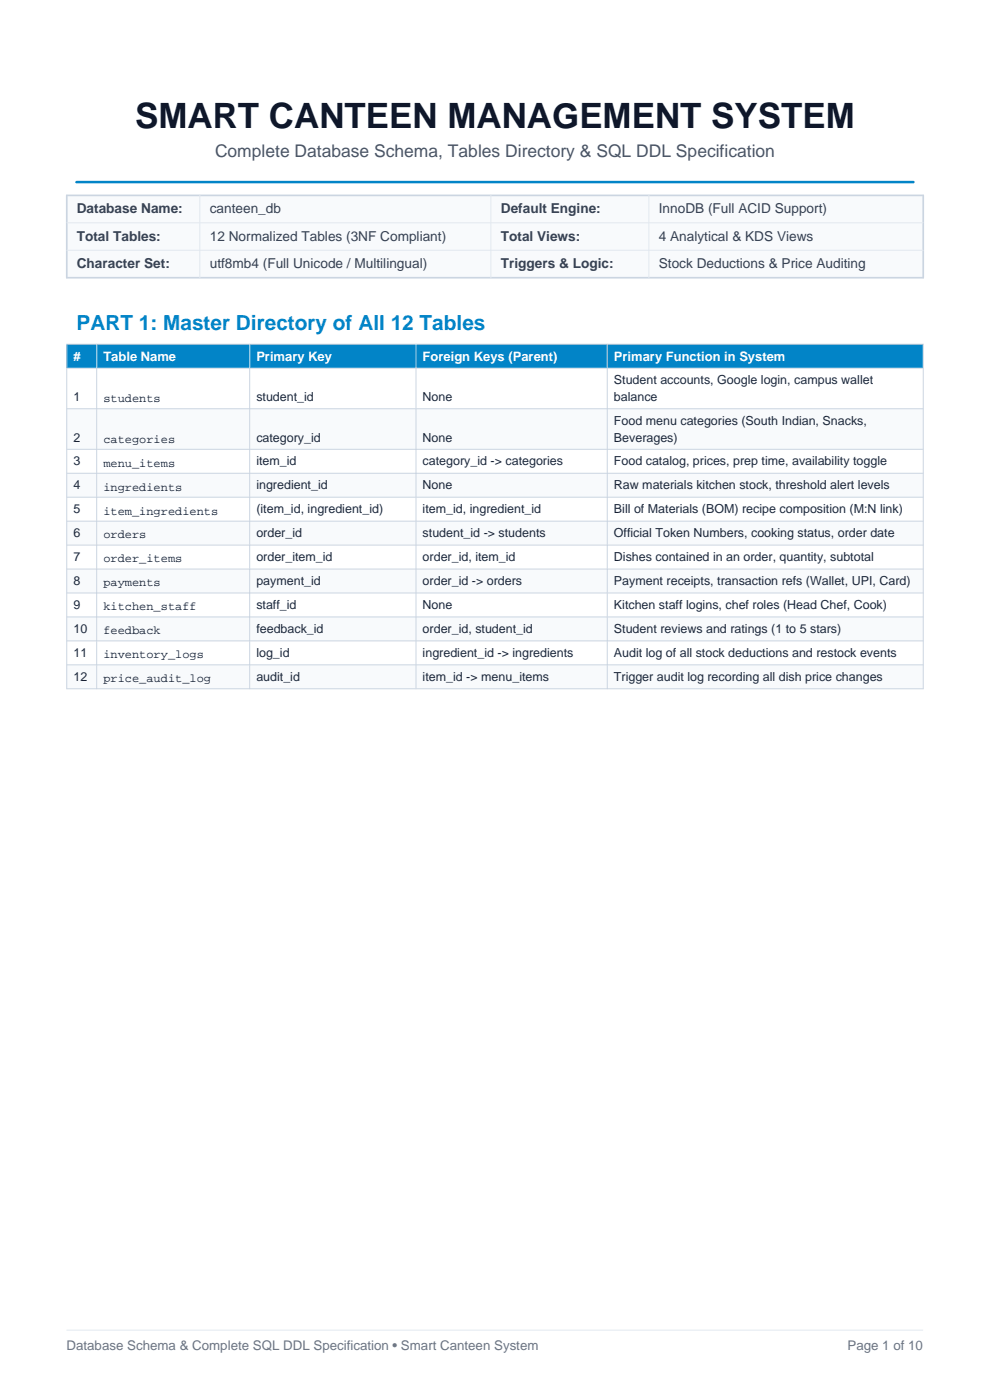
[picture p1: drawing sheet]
<svg xmlns="http://www.w3.org/2000/svg" width="210mm" height="297mm" viewBox="0 0 210 297" stroke-linecap="round" stroke-linejoin="round" font-family="sans-serif">
<defs><g id="words">
<text font-size="7.4" fill="#0f172a" x="28.7" y="27.2">SMART CANTEEN MANAGEMENT SYSTEM</text>
<text font-size="4.4" fill="#0284c7" x="16.2" y="70">PART 1: Master Directory of All 12 Tables</text>
<text font-size="3.7" fill="#475569" x="45.6" y="33.3">Complete Database Schema, Tables Directory &amp; SQL DDL Specification</text>
<g font-size="2.9" fill="#334155">
<text x="16.3" y="45.2">Database Name:</text>
<text x="44.5" y="45.2">canteen_db</text>
<text x="106.2" y="45.2">Default Engine:</text>
<text x="139.7" y="45.2">InnoDB (Full ACID Support)</text>
<text x="16.3" y="51">Total Tables:</text>
<text x="44.5" y="51">12 Normalized Tables (3NF Compliant)</text>
<text x="106.2" y="51">Total Views:</text>
<text x="139.7" y="51">4 Analytical &amp; KDS Views</text>
<text x="16.3" y="56.9">Character Set:</text>
<text x="44.5" y="56.9">utf8mb4 (Full Unicode / Multilingual)</text>
<text x="106.2" y="56.9">Triggers &amp; Logic:</text>
<text x="139.7" y="56.9">Stock Deductions &amp; Price Auditing</text>
</g>
<g font-size="2.8" fill="#fff">
<text x="15.6" y="76.6">#</text>
<text x="21.9" y="76.6">Table Name</text>
<text x="54.4" y="76.6">Primary Key</text>
<text x="89.7" y="76.6">Foreign Keys (Parent)</text>
<text x="130.2" y="76.6">Primary Function in System</text>
</g>
<g font-size="2.8" fill="#64748b">
<text x="14.1" y="286.4">Database Schema &amp; Complete SQL DDL Specification • Smart Canteen System</text>
<text x="179.8" y="286.4">Page 1 of 10</text>
</g>
<g font-size="2.6" fill="#1e293b">
<text x="130.2" y="81.5">Student accounts, Google login, campus wallet</text>
<text x="15.6" y="85.1">1</text>
<text x="54.4" y="85.1">student_id</text>
<text x="89.7" y="85.1">None</text>
<text x="130.2" y="85.1">balance</text>
<text x="15.6" y="93.7">2</text>
<text x="54.4" y="93.7">category_id</text>
<text x="89.7" y="93.7">None</text>
<text x="130.2" y="90.1">Food menu categories (South Indian, Snacks,</text>
<text x="130.2" y="93.7">Beverages)</text>
<text x="15.6" y="98.7">3</text>
<text x="54.4" y="98.7">item_id</text>
<text x="89.7" y="98.7">category_id -&gt; categories</text>
<text x="130.2" y="98.7">Food catalog, prices, prep time, availability toggle</text>
<text x="15.6" y="103.8">4</text>
<text x="54.4" y="103.8">ingredient_id</text>
<text x="89.7" y="103.8">None</text>
<text x="130.2" y="103.8">Raw materials kitchen stock, threshold alert levels</text>
<text x="15.6" y="108.9">5</text>
<text x="15.6" y="114">6</text>
<text x="54.4" y="108.9">(item_id, ingredient_id)</text>
<text x="54.4" y="114">order_id</text>
<text x="89.7" y="108.9">item_id, ingredient_id</text>
<text x="89.7" y="114">student_id -&gt; students</text>
<text x="130.2" y="108.9">Bill of Materials (BOM) recipe composition (M:N link)</text>
<text x="130.2" y="114">Official Token Numbers, cooking status, order date</text>
<text x="15.6" y="119.1">7</text>
<text x="54.4" y="119.1">order_item_id</text>
<text x="89.7" y="119.1">order_id, item_id</text>
<text x="130.2" y="119.1">Dishes contained in an order, quantity, subtotal</text>
<text x="15.6" y="124.1">8</text>
<text x="54.4" y="124.1">payment_id</text>
<text x="89.7" y="124.1">order_id -&gt; orders</text>
<text x="130.2" y="124.1">Payment receipts, transaction refs (Wallet, UPI, Card)</text>
<text x="15.6" y="129.2">9</text>
<text x="54.4" y="129.2">staff_id</text>
<text x="89.7" y="129.2">None</text>
<text x="130.2" y="129.2">Kitchen staff logins, chef roles (Head Chef, Cook)</text>
<text x="15.6" y="134.3">10</text>
<text x="54.4" y="134.3">feedback_id</text>
<text x="89.7" y="134.3">order_id, student_id</text>
<text x="130.2" y="134.3">Student reviews and ratings (1 to 5 stars)</text>
<text x="15.6" y="139.4">11</text>
<text x="54.4" y="139.4">log_id</text>
<text x="89.7" y="139.4">ingredient_id -&gt; ingredients</text>
<text x="130.2" y="139.4">Audit log of all stock deductions and restock events</text>
<text x="15.6" y="144.5">12</text>
<text x="54.4" y="144.5">audit_id</text>
<text x="89.7" y="144.5">item_id -&gt; menu_items</text>
<text x="130.2" y="144.5">Trigger audit log recording all dish price changes</text>
</g>
<g font-size="2.5" fill="#0f172a">
<text x="21.9" y="85.3">students</text>
<text x="21.9" y="93.9">categories</text>
<text x="21.9" y="99">menu_items</text>
<text x="21.9" y="104.1">ingredients</text>
<text x="21.9" y="109.1">item_ingredients</text>
<text x="21.9" y="114.2">orders</text>
<text x="21.9" y="119.3">order_items</text>
<text x="21.9" y="124.4">payments</text>
<text x="21.9" y="129.5">kitchen_staff</text>
<text x="21.9" y="134.5">feedback</text>
<text x="21.9" y="139.6">inventory_logs</text>
<text x="21.9" y="144.7">price_audit_log</text>
</g>
</g></defs>
<path d="M16.2 38.6h177.6" fill="none" stroke="#0284c7" stroke-width=".53"/>
<path d="M14.2 41.5h181.6v17.4h-181.6z" fill-rule="evenodd" fill="#f8fafc"/>
<path d="M14.2 41.5h181.6v17.4h-181.6z" fill="none" stroke="#cbd5e1" stroke-width=".35"/>
<path d="M14.2 47.3h181.6M14.2 53.1h181.6M42.4 41.5v17.4M104.1 41.5v17.4M137.6 41.5v17.4" fill="none" stroke="#e2e8f0" stroke-width=".21"/>
<path d="M14.2 73h181.6v5.1h-181.6z" fill-rule="evenodd" fill="#0284c7"/>
<path d="M14.2 78.1h181.6v8.6h-181.6z" fill-rule="evenodd" fill="#fff"/>
<path d="M14.2 86.7h181.6v8.6h-181.6z" fill-rule="evenodd" fill="#f8fafc"/>
<path d="M14.2 95.3h181.6v5.1h-181.6z" fill-rule="evenodd" fill="#fff"/>
<path d="M14.2 100.4h181.6v5.1h-181.6z" fill-rule="evenodd" fill="#f8fafc"/>
<path d="M14.2 105.5h181.6v5.1h-181.6z" fill-rule="evenodd" fill="#fff"/>
<path d="M14.2 110.6h181.6v5h-181.6z" fill-rule="evenodd" fill="#f8fafc"/>
<path d="M14.2 115.6h181.6v5.1h-181.6z" fill-rule="evenodd" fill="#fff"/>
<path d="M14.2 120.7h181.6v5.1h-181.6z" fill-rule="evenodd" fill="#f8fafc"/>
<path d="M14.2 125.8h181.6v5.1h-181.6z" fill-rule="evenodd" fill="#fff"/>
<path d="M14.2 130.9h181.6v5.1h-181.6z" fill-rule="evenodd" fill="#f8fafc"/>
<path d="M14.2 136h181.6v5h-181.6z" fill-rule="evenodd" fill="#fff"/>
<path d="M14.2 141h181.6v5.1h-181.6z" fill-rule="evenodd" fill="#f8fafc"/>
<g fill="none" stroke="#cbd5e1" stroke-width=".21">
<path d="M14.2 73h181.6v73.1h-181.6zM14.2 78.1h181.6M20.5 73v73.1M53 73v73.1M88.2 73v73.1M128.8 73v73.1M14.2 86.7h181.6M14.2 95.3h181.6M14.2 100.4h181.6M14.2 105.5h181.6M14.2 110.6h181.6M14.2 115.6h181.6"/>
<path d="M14.2 120.7h181.6M14.2 125.8h181.6M14.2 130.9h181.6M14.2 136h181.6M14.2 141h181.6"/>
</g>
<path d="M14.1 282.2h181.7" fill="none" stroke="#e2e8f0" stroke-width=".21"/>
<use href="#words"/>
</svg>
